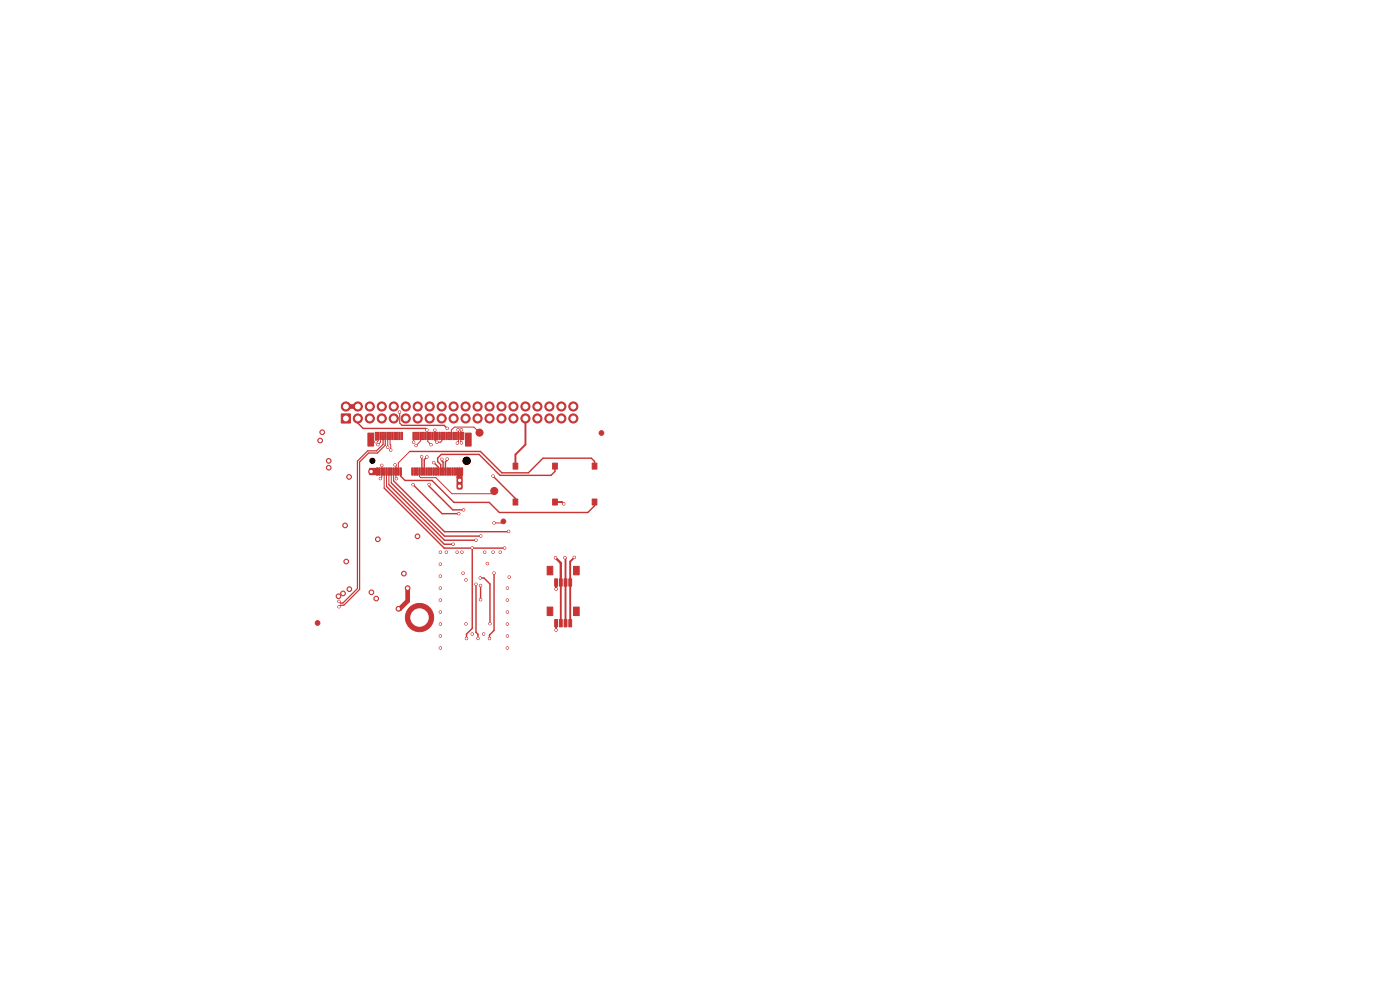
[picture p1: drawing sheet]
<svg xmlns="http://www.w3.org/2000/svg" width="297mm" height="210mm" viewBox="0 0 297 210" stroke-linecap="round" stroke-linejoin="round" font-family="sans-serif">
<g fill="#c83434" stroke="#c83434" stroke-width=".21">
<path d="M117.7 122.8h.6v1.5h-.6z"/>
<path d="M118.7 122.8h.6v1.5h-.6z"/>
<path d="M119.7 122.8h.6v1.5h-.6z"/>
<path d="M120.7 122.8h.6v1.5h-.6z"/>
<path d="M116.1 120.1h1.2v1.8h-1.2z"/>
<path d="M121.7 120.1h1.2v1.8h-1.2z"/>
<path d="M117.7 131.4h.6v1.6h-.6z"/>
<path d="M118.7 131.4h.6v1.6h-.6z"/>
<path d="M119.7 131.4h.6v1.6h-.6z"/>
<path d="M120.7 131.4h.6v1.6h-.6z"/>
<path d="M116.1 128.8h1.2v1.8h-1.2z"/>
<path d="M121.7 128.8h1.2v1.8h-1.2z"/>
<path d="M108.8 105.9h1v1.2h-1z"/>
<path d="M108.8 98.2h1v1.3h-1z"/>
<path d="M125.6 105.9h1v1.2h-1z"/>
<path d="M125.6 98.2h1v1.3h-1z"/>
<path d="M117.2 105.9h1v1.2h-1z"/>
<path d="M117.2 98.2h1v1.3h-1z"/>
<path d="M79.6 91.7h.3v1.6h-.3z"/>
<path d="M79.8 99.3h.3v1.5h-.3z"/>
<path d="M80.1 91.7h.3v1.6h-.3z"/>
<path d="M80.3 99.3h.3v1.5h-.3z"/>
<path d="M80.6 91.7h.3v1.6h-.3z"/>
<path d="M80.8 99.3h.3v1.5h-.3z"/>
<path d="M81.1 91.7h.3v1.6h-.3z"/>
<path d="M81.3 99.3h.4v1.5h-.4z"/>
<path d="M81.6 91.7h.3v1.6h-.3z"/>
<path d="M81.9 99.3h.2v1.5h-.2z"/>
<path d="M82.1 91.7h.3v1.6h-.3z"/>
<path d="M82.3 99.3h.3v1.5h-.3z"/>
<path d="M82.6 91.7h.3v1.6h-.3z"/>
<path d="M82.8 99.3h.3v1.5h-.3z"/>
<path d="M83.1 91.7h.3v1.6h-.3z"/>
<path d="M83.3 99.3h.3v1.5h-.3z"/>
<path d="M83.6 91.7h.3v1.6h-.3z"/>
<path d="M83.9 99.3h.3v1.5h-.3z"/>
<path d="M84.1 91.7h.3v1.6h-.3z"/>
<path d="M84.3 99.3h.4v1.5h-.4z"/>
<path d="M84.6 91.7h.3v1.6h-.3z"/>
<path d="M84.8 99.3h.3v1.5h-.3z"/>
<path d="M85.1 91.7h.3v1.6h-.3z"/>
<path d="M87.4 99.3h.3v1.5h-.3z"/>
<path d="M87.6 91.7h.3v1.6h-.3z"/>
<path d="M87.8 99.3h.3v1.5h-.3z"/>
<path d="M88.1 91.7h.3v1.6h-.3z"/>
<path d="M88.3 99.3h.3v1.5h-.3z"/>
<path d="M88.6 91.7h.3v1.6h-.3z"/>
<path d="M88.9 99.3h.2v1.5h-.2z"/>
<path d="M89.1 91.7h.3v1.6h-.3z"/>
<path d="M89.3 99.3h.4v1.5h-.4z"/>
<path d="M89.6 91.7h.3v1.6h-.3z"/>
<path d="M89.8 99.3h.3v1.5h-.3z"/>
<path d="M90.1 91.7h.3v1.6h-.3z"/>
<path d="M90.4 99.3h.2v1.5h-.2z"/>
<path d="M90.6 91.7h.3v1.6h-.3z"/>
<path d="M90.8 99.3h.4v1.5h-.4z"/>
<path d="M91.1 91.7h.3v1.6h-.3z"/>
<path d="M91.3 99.3h.3v1.5h-.3z"/>
<path d="M91.6 91.7h.3v1.6h-.3z"/>
<path d="M91.9 99.3h.2v1.5h-.2z"/>
<path d="M92.1 91.7h.3v1.6h-.3z"/>
<path d="M92.4 99.3h.3v1.5h-.3z"/>
<path d="M92.6 91.7h.3v1.6h-.3z"/>
<path d="M92.8 99.3h.3v1.5h-.3z"/>
<path d="M93.1 91.7h.3v1.6h-.3z"/>
<path d="M93.3 99.3h.3v1.5h-.3z"/>
<path d="M93.6 91.7h.3v1.6h-.3z"/>
<path d="M93.9 99.3h.2v1.5h-.2z"/>
<path d="M94.1 91.7h.3v1.6h-.3z"/>
<path d="M94.3 99.3h.4v1.5h-.4z"/>
<path d="M94.6 91.7h.3v1.6h-.3z"/>
<path d="M94.8 99.3h.3v1.5h-.3z"/>
<path d="M95.1 91.7h.3v1.6h-.3z"/>
<path d="M95.4 99.3h.2v1.5h-.2z"/>
<path d="M95.6 91.7h.3v1.6h-.3z"/>
<path d="M95.8 99.3h.4v1.5h-.4z"/>
<path d="M96.1 91.7h.3v1.6h-.3z"/>
<path d="M96.3 99.3h.3v1.5h-.3z"/>
<path d="M96.6 91.7h.3v1.6h-.3z"/>
<path d="M96.8 99.3h.3v1.5h-.3z"/>
<path d="M97.1 91.7h.3v1.6h-.3z"/>
<path d="M97.4 99.3h.3v1.5h-.3z"/>
<path d="M97.6 91.7h.3v1.6h-.3z"/>
<path d="M97.8 99.3h.3v1.5h-.3z"/>
<path d="M98.1 91.7h.3v1.6h-.3z"/>
<path d="M78 91.9h1.2v2.7h-1.2z"/>
<path d="M98.7 91.9h1.3v2.7h-1.3z"/>
<path d="M72.4 87.8h1.9v1.9h-1.9z"/>
<circle cx="106.8" cy="110.6" r=".5"/>
<circle cx="104.9" cy="104.2" r=".75"/>
<circle cx="67.4" cy="132.2" r=".5"/>
<circle cx="127.6" cy="91.9" r=".5"/>
<circle cx="89" cy="131" r="3"/>
<circle cx="101.7" cy="91.8" r=".75"/>
<circle cx="73.4" cy="86.2" r=".97"/>
<circle cx="75.9" cy="88.8" r=".97"/>
<circle cx="75.9" cy="86.2" r=".97"/>
<circle cx="78.4" cy="88.8" r=".97"/>
<circle cx="78.4" cy="86.2" r=".97"/>
<circle cx="81" cy="88.8" r=".97"/>
<circle cx="81" cy="86.2" r=".97"/>
<circle cx="83.5" cy="88.8" r=".97"/>
<circle cx="83.5" cy="86.2" r=".97"/>
<circle cx="86.1" cy="88.8" r=".97"/>
<circle cx="86.1" cy="86.2" r=".97"/>
<circle cx="88.6" cy="88.8" r=".97"/>
<circle cx="88.6" cy="86.2" r=".97"/>
<circle cx="91.1" cy="88.8" r=".97"/>
<circle cx="91.1" cy="86.2" r=".97"/>
<circle cx="93.7" cy="88.8" r=".97"/>
<circle cx="93.7" cy="86.2" r=".97"/>
<circle cx="96.2" cy="88.8" r=".97"/>
<circle cx="96.2" cy="86.2" r=".97"/>
<circle cx="98.8" cy="88.8" r=".97"/>
<circle cx="98.8" cy="86.2" r=".97"/>
<circle cx="101.3" cy="88.8" r=".97"/>
<circle cx="101.3" cy="86.2" r=".97"/>
<circle cx="103.8" cy="88.8" r=".97"/>
<circle cx="103.8" cy="86.2" r=".97"/>
<circle cx="106.4" cy="88.8" r=".97"/>
<circle cx="106.4" cy="86.2" r=".97"/>
<circle cx="108.9" cy="88.8" r=".97"/>
<circle cx="108.9" cy="86.2" r=".97"/>
<circle cx="111.5" cy="88.8" r=".97"/>
<circle cx="111.5" cy="86.2" r=".97"/>
<circle cx="114" cy="88.8" r=".97"/>
<circle cx="114" cy="86.2" r=".97"/>
<circle cx="116.5" cy="88.8" r=".97"/>
<circle cx="116.5" cy="86.2" r=".97"/>
<circle cx="119.1" cy="88.8" r=".97"/>
<circle cx="119.1" cy="86.2" r=".97"/>
<circle cx="121.6" cy="88.8" r=".97"/>
<circle cx="121.6" cy="86.2" r=".97"/>
<circle cx="74.1" cy="101.2" r=".5"/>
<circle cx="80.2" cy="114.4" r=".5"/>
<circle cx="87.7" cy="93.8" r=".25"/>
<circle cx="104.6" cy="117.1" r=".25"/>
<circle cx="79.8" cy="127" r=".5"/>
<circle cx="93.4" cy="132.4" r=".25"/>
<circle cx="107.6" cy="124.8" r=".25"/>
<circle cx="92.2" cy="91.3" r=".25"/>
<circle cx="93.4" cy="122.2" r=".25"/>
<circle cx="107.6" cy="127.3" r=".25"/>
<circle cx="97" cy="117.1" r=".25"/>
<circle cx="91.4" cy="94.3" r=".25"/>
<circle cx="93.4" cy="124.8" r=".25"/>
<circle cx="80.7" cy="101.5" r=".25"/>
<circle cx="106.1" cy="117.1" r=".25"/>
<circle cx="97.2" cy="91.2" r=".25"/>
<circle cx="67.9" cy="93.5" r=".5"/>
<circle cx="98.2" cy="121.6" r=".25"/>
<circle cx="84.1" cy="101.5" r=".25"/>
<circle cx="88.6" cy="113.8" r=".5"/>
<circle cx="82.3" cy="94.9" r=".25"/>
<circle cx="73.2" cy="111.5" r=".5"/>
<circle cx="97" cy="94" r=".25"/>
<circle cx="83.8" cy="98.6" r=".25"/>
<circle cx="97.9" cy="91.2" r=".25"/>
<circle cx="74.1" cy="125" r=".5"/>
<circle cx="73.5" cy="119.1" r=".5"/>
<circle cx="102.8" cy="117.1" r=".25"/>
<circle cx="92.7" cy="93.8" r=".25"/>
<circle cx="93.4" cy="117.1" r=".25"/>
<circle cx="103.4" cy="119.6" r=".25"/>
<circle cx="81" cy="98.7" r=".25"/>
<circle cx="107.6" cy="132.4" r=".25"/>
<circle cx="107.6" cy="137.5" r=".25"/>
<circle cx="108" cy="122.4" r=".25"/>
<circle cx="98.9" cy="132.3" r=".25"/>
<circle cx="118" cy="125" r=".25"/>
<circle cx="93.4" cy="129.8" r=".25"/>
<circle cx="94.7" cy="117.1" r=".25"/>
<circle cx="71.8" cy="126.5" r=".5"/>
<circle cx="97.9" cy="94" r=".25"/>
<circle cx="118" cy="133.7" r=".25"/>
<circle cx="72.8" cy="125.9" r=".5"/>
<circle cx="93.4" cy="119.7" r=".25"/>
<circle cx="93.4" cy="137.5" r=".25"/>
<circle cx="98.9" cy="123" r=".25"/>
<circle cx="100.2" cy="134.5" r=".25"/>
<circle cx="88.3" cy="94.5" r=".25"/>
<circle cx="102.6" cy="134.5" r=".25"/>
<circle cx="107.6" cy="134.9" r=".25"/>
<circle cx="79.7" cy="93.7" r=".25"/>
<circle cx="85.7" cy="121.7" r=".5"/>
<circle cx="107.6" cy="129.8" r=".25"/>
<circle cx="93.4" cy="127.3" r=".25"/>
<circle cx="98" cy="117.1" r=".25"/>
<circle cx="78.8" cy="125.6" r=".5"/>
<circle cx="80.2" cy="94.3" r=".25"/>
<circle cx="93.4" cy="134.9" r=".25"/>
<circle cx="68.4" cy="91.7" r=".5"/>
<circle cx="69.7" cy="97.8" r=".5"/>
<circle cx="69.7" cy="99.2" r=".5"/>
<circle cx="100.2" cy="116.2" r=".25"/>
<circle cx="99" cy="135.5" r=".25"/>
<circle cx="107.1" cy="116.3" r=".25"/>
<circle cx="101" cy="123.9" r=".25"/>
<circle cx="101.4" cy="135.4" r=".25"/>
<circle cx="103.8" cy="135.5" r=".25"/>
<circle cx="104.8" cy="121.6" r=".25"/>
<circle cx="101.9" cy="122.6" r=".25"/>
<circle cx="103.9" cy="132.3" r=".25"/>
<circle cx="82.9" cy="95.5" r=".25"/>
<circle cx="104.6" cy="101" r=".25"/>
<circle cx="92" cy="98.1" r=".25"/>
<circle cx="119.6" cy="106.9" r=".25"/>
<circle cx="78.7" cy="100" r=".5"/>
<circle cx="117.8" cy="118.3" r=".25"/>
<circle cx="97.5" cy="101.9" r=".5"/>
<circle cx="97.5" cy="103.1" r=".5"/>
<circle cx="98.4" cy="108.2" r=".25"/>
<circle cx="91" cy="102.8" r=".25"/>
<circle cx="119.8" cy="118.3" r=".25"/>
<circle cx="90.6" cy="91.2" r=".25"/>
<circle cx="87.6" cy="102.8" r=".25"/>
<circle cx="121.8" cy="118.2" r=".25"/>
<circle cx="97.3" cy="109" r=".25"/>
<circle cx="94.9" cy="90.9" r=".25"/>
<circle cx="84.8" cy="87.4" r=".25"/>
<circle cx="107.9" cy="112.7" r=".25"/>
<circle cx="102" cy="127.2" r=".25"/>
<circle cx="102" cy="124.2" r=".25"/>
<circle cx="71.9" cy="127.6" r=".25"/>
<circle cx="71.9" cy="128.7" r=".25"/>
<circle cx="96.1" cy="115.5" r=".25"/>
<circle cx="101" cy="114.6" r=".25"/>
<circle cx="102" cy="113.7" r=".25"/>
<circle cx="89.4" cy="96.9" r=".25"/>
<circle cx="90.6" cy="96.9" r=".25"/>
<circle cx="93.7" cy="97.4" r=".25"/>
<circle cx="94.9" cy="97.4" r=".25"/>
<circle cx="86.5" cy="124.8" r=".5"/>
<circle cx="84.5" cy="129.1" r=".5"/>
<circle cx="104.8" cy="110.9" r=".25"/>
</g>
<g fill="none" stroke="#c83434" stroke-width=".21">
<path d="M79.7 93.7h.1M80.2 92.5v1l-.2 .2h-.2M80.7 92.5v1.3l-.5 .5M81 98.7v2.5l-.3 .3M82.3 92.5v2.4M82.7 92.5l.2 3M83.8 98.6l.2 .2 .1 2.7M84.8 87.4v2.3M84.8 88.2h.1M84.8 89.3h.1M85 99.7v.3M86.9 95.8l-2.4 2.4v1.8"/>
<path d="M87.7 92.5v1.3M89.3 92.5v1l-1 1M90.8 92.5v1.1l.6 .7M92.3 91.3v2.1l.4 .4h.7l.3-.3v-1M97.2 91.2l.1 2.6-.3 .2M97.9 91.2l-.1 .1v2.5l.1 .2M101.7 91.8l-1.2-1.2h-4.1l-.6 .6v1.3M81.5 100v3.5M82 100v3.2M82.5 100v2.8M83 100v2.4M83.5 100v2"/>
<path d="M89 100v1.1l.2 .2h3.3l3.4 3.4h8.5l.5-.5M106.8 110.6l-.3 .3h-1.7"/>
</g>
<path d="M111.5 88.8v5.5l-2.2 2.1v2.5M117.7 106.5h1.5l.4 .4M119.8 118.3l.2 .1v13.8M121.8 118.2l-.8 .9v13.1M118 132.2v1.5M119 123.6v8.6M121 123.5v.1" fill="none" stroke="#c83434" stroke-width=".4"/>
<path d="M117.8 118.3l1.2 1.1v4.2M118 123.6v1.4" fill="none" stroke="#c83434" stroke-width=".5"/>
<path d="M73.4 86.2h2.5M86.5 124.8v2.7l-1.7 1.6h-.3" fill="none" stroke="#c83434" stroke-width="1"/>
<g fill="none" stroke="#c83434" stroke-width=".3">
<path d="M75.9 88.8v.9l1.2 1.2h13.2l.3 .3M85.3 90.2h8.9l.7 .7M86.9 95.8h15l4.6 4.5h5.6l3.1-3.1h10.2l.7 .7v1M89.4 96.9l.1 3.1M90.6 96.9l-.6 .6v2.5M92 98.1l1 1v.9M93.7 97.4v.4l.3 .2v2M94.9 97.4v.2l-.4 .4v2M117.7 98.9v1.1l-.8 .8h-10.8l-4.5-4.4h-8l-.8 .8v.7l.7 .7v1.4M79 100h-.3M81.5 103.5l12.7 12.8 6-.1M82 103.2l12.2 12.3h1.9"/>
<path d="M82.5 102.8l11.8 11.8h6.7M83 102.4l11.3 11.3h7.7M83.5 102l10.8 10.8 13.6-.1M85 100v1l.9 .9h5.7l4.7 4.7h7.5l2.1 2.1h18.8l1.4-1.4v-.8M87.6 102.8l6.2 6.2h3.5M91 102.8v.3l5 5.1h2.4M97 100v1.3M100.2 116.2v17.1l-1.2 1.2v1M100.2 116.2l6.8 .1M102 113.7h.1M104.6 101l4.7 4.7v.8M107.1 116.3h-.1"/>
<path d="M101 123.9v10.2l.4 .5v.8M101.9 122.6h.8l1.2 1.3v8.4M102 124.2v3M104.8 121.6v12.1l-1 1v.8"/>
</g>
<path d="M84.8 89.7l.5 .5" fill="none" stroke="#c83434" stroke-width=".25"/>
<path d="M81.2 92.5h.1M81.3 92.5v1.7l-1.4 1.4h-1.9l-2.2 2.2v27l-3.1 3.1h-.4l-.4-.3M81.7 92.5v1.9l-1.6 1.7h-1.9l-1.9 1.9v27l-3.4 3.4h-.7l-.3 .3M81.7 92.5h.1" fill="none" stroke="#c83434" stroke-width=".26"/>
<g fill="#c83434">
<path d="M97 99.3h1l.1 .1v4.2l-.2 .3h-.8l-.2-.3z"/>
<path d="M78.4 99.3h2.1v1.4l-2.1 .1-.2-.2z"/>
</g>
<g fill="#fff" stroke="#fff" stroke-width=".21">
<circle cx="74.1" cy="101.2" r=".25"/>
<circle cx="80.2" cy="114.4" r=".25"/>
<circle cx="87.7" cy="93.8" r=".13"/>
<circle cx="104.6" cy="117.1" r=".13"/>
<circle cx="79.8" cy="127" r=".25"/>
<circle cx="93.4" cy="132.4" r=".13"/>
<circle cx="107.6" cy="124.8" r=".13"/>
<circle cx="92.2" cy="91.3" r=".13"/>
<circle cx="93.4" cy="122.2" r=".13"/>
<circle cx="107.6" cy="127.3" r=".13"/>
<circle cx="97" cy="117.1" r=".13"/>
<circle cx="91.4" cy="94.3" r=".13"/>
<circle cx="93.4" cy="124.8" r=".13"/>
<circle cx="80.7" cy="101.5" r=".13"/>
<circle cx="106.1" cy="117.1" r=".13"/>
<circle cx="97.2" cy="91.2" r=".13"/>
<circle cx="67.9" cy="93.5" r=".25"/>
<circle cx="98.2" cy="121.6" r=".13"/>
<circle cx="84.1" cy="101.5" r=".13"/>
<circle cx="88.6" cy="113.8" r=".25"/>
<circle cx="82.3" cy="94.9" r=".13"/>
<circle cx="73.2" cy="111.5" r=".25"/>
<circle cx="97" cy="94" r=".13"/>
<circle cx="83.8" cy="98.6" r=".13"/>
<circle cx="97.9" cy="91.2" r=".13"/>
<circle cx="74.1" cy="125" r=".25"/>
<circle cx="73.5" cy="119.1" r=".25"/>
<circle cx="102.8" cy="117.1" r=".13"/>
<circle cx="92.7" cy="93.8" r=".13"/>
<circle cx="93.4" cy="117.1" r=".13"/>
<circle cx="103.4" cy="119.6" r=".13"/>
<circle cx="81" cy="98.7" r=".13"/>
<circle cx="107.6" cy="132.4" r=".13"/>
<circle cx="107.6" cy="137.5" r=".13"/>
<circle cx="108" cy="122.4" r=".13"/>
<circle cx="98.9" cy="132.3" r=".13"/>
<circle cx="118" cy="125" r=".13"/>
<circle cx="93.4" cy="129.8" r=".13"/>
<circle cx="94.7" cy="117.1" r=".13"/>
<circle cx="71.8" cy="126.5" r=".25"/>
<circle cx="97.9" cy="94" r=".13"/>
<circle cx="118" cy="133.7" r=".13"/>
<circle cx="72.8" cy="125.9" r=".25"/>
<circle cx="93.4" cy="119.7" r=".13"/>
<circle cx="93.4" cy="137.5" r=".13"/>
<circle cx="98.9" cy="123" r=".13"/>
<circle cx="100.2" cy="134.5" r=".13"/>
<circle cx="88.3" cy="94.5" r=".13"/>
<circle cx="102.6" cy="134.5" r=".13"/>
<circle cx="107.6" cy="134.9" r=".13"/>
<circle cx="79.7" cy="93.7" r=".13"/>
<circle cx="85.7" cy="121.7" r=".25"/>
<circle cx="107.6" cy="129.8" r=".13"/>
<circle cx="93.4" cy="127.3" r=".13"/>
<circle cx="98" cy="117.1" r=".13"/>
<circle cx="78.8" cy="125.6" r=".25"/>
<circle cx="80.2" cy="94.3" r=".13"/>
<circle cx="93.4" cy="134.9" r=".13"/>
<circle cx="68.4" cy="91.7" r=".25"/>
<circle cx="69.7" cy="97.8" r=".25"/>
<circle cx="69.7" cy="99.2" r=".25"/>
<circle cx="100.2" cy="116.2" r=".13"/>
<circle cx="99" cy="135.5" r=".13"/>
<circle cx="107.1" cy="116.3" r=".13"/>
<circle cx="101" cy="123.9" r=".13"/>
<circle cx="101.4" cy="135.4" r=".13"/>
<circle cx="103.8" cy="135.5" r=".13"/>
<circle cx="104.8" cy="121.6" r=".13"/>
<circle cx="101.9" cy="122.6" r=".13"/>
<circle cx="103.9" cy="132.3" r=".13"/>
<circle cx="82.9" cy="95.5" r=".13"/>
<circle cx="104.6" cy="101" r=".13"/>
<circle cx="92" cy="98.1" r=".13"/>
<circle cx="119.6" cy="106.9" r=".13"/>
<circle cx="78.7" cy="100" r=".25"/>
<circle cx="117.8" cy="118.3" r=".13"/>
<circle cx="97.5" cy="101.9" r=".25"/>
<circle cx="97.5" cy="103.1" r=".25"/>
<circle cx="98.4" cy="108.2" r=".13"/>
<circle cx="91" cy="102.8" r=".13"/>
<circle cx="119.8" cy="118.3" r=".13"/>
<circle cx="90.6" cy="91.2" r=".13"/>
<circle cx="87.6" cy="102.8" r=".13"/>
<circle cx="121.8" cy="118.2" r=".13"/>
<circle cx="97.3" cy="109" r=".13"/>
<circle cx="94.9" cy="90.9" r=".13"/>
<circle cx="84.8" cy="87.4" r=".13"/>
<circle cx="107.9" cy="112.7" r=".13"/>
<circle cx="102" cy="127.2" r=".13"/>
<circle cx="102" cy="124.2" r=".13"/>
<circle cx="71.9" cy="127.6" r=".13"/>
<circle cx="71.9" cy="128.7" r=".13"/>
<circle cx="96.1" cy="115.5" r=".13"/>
<circle cx="101" cy="114.6" r=".13"/>
<circle cx="102" cy="113.7" r=".13"/>
<circle cx="89.4" cy="96.9" r=".13"/>
<circle cx="90.6" cy="96.9" r=".13"/>
<circle cx="93.7" cy="97.4" r=".13"/>
<circle cx="94.9" cy="97.4" r=".13"/>
<circle cx="86.5" cy="124.8" r=".25"/>
<circle cx="84.5" cy="129.1" r=".25"/>
<circle cx="104.8" cy="110.9" r=".13"/>
<circle cx="68.5" cy="136.5" r="1.35"/>
<circle cx="126.5" cy="136.5" r="1.35"/>
<circle cx="89" cy="131" r="1.85"/>
<circle cx="68.5" cy="87.5" r="1.35"/>
<circle cx="126.5" cy="87.5" r="1.35"/>
<circle cx="73.4" cy="88.8" r=".51"/>
<circle cx="73.4" cy="86.2" r=".51"/>
<circle cx="75.9" cy="88.8" r=".51"/>
<circle cx="75.9" cy="86.2" r=".51"/>
<circle cx="78.4" cy="88.8" r=".51"/>
<circle cx="78.4" cy="86.2" r=".51"/>
<circle cx="81" cy="88.8" r=".51"/>
<circle cx="81" cy="86.2" r=".51"/>
<circle cx="83.5" cy="88.8" r=".51"/>
<circle cx="83.5" cy="86.2" r=".51"/>
<circle cx="86.1" cy="88.8" r=".51"/>
<circle cx="86.1" cy="86.2" r=".51"/>
<circle cx="88.6" cy="88.8" r=".51"/>
<circle cx="88.6" cy="86.2" r=".51"/>
<circle cx="91.1" cy="88.8" r=".51"/>
<circle cx="91.1" cy="86.2" r=".51"/>
<circle cx="93.7" cy="88.8" r=".51"/>
<circle cx="93.7" cy="86.2" r=".51"/>
<circle cx="96.2" cy="88.8" r=".51"/>
<circle cx="96.2" cy="86.2" r=".51"/>
<circle cx="98.8" cy="88.8" r=".51"/>
<circle cx="98.8" cy="86.2" r=".51"/>
<circle cx="101.3" cy="88.8" r=".51"/>
<circle cx="101.3" cy="86.2" r=".51"/>
<circle cx="103.8" cy="88.8" r=".51"/>
<circle cx="103.8" cy="86.2" r=".51"/>
<circle cx="106.4" cy="88.8" r=".51"/>
<circle cx="106.4" cy="86.2" r=".51"/>
<circle cx="108.9" cy="88.8" r=".51"/>
<circle cx="108.9" cy="86.2" r=".51"/>
<circle cx="111.5" cy="88.8" r=".51"/>
<circle cx="111.5" cy="86.2" r=".51"/>
<circle cx="114" cy="88.8" r=".51"/>
<circle cx="114" cy="86.2" r=".51"/>
<circle cx="116.5" cy="88.8" r=".51"/>
<circle cx="116.5" cy="86.2" r=".51"/>
<circle cx="119.1" cy="88.8" r=".51"/>
<circle cx="119.1" cy="86.2" r=".51"/>
<circle cx="121.6" cy="88.8" r=".51"/>
<circle cx="121.6" cy="86.2" r=".51"/>
</g>
<g fill="#000" stroke="#000" stroke-width=".21">
<circle cx="79" cy="97.8" r=".55"/>
<circle cx="99" cy="97.7" r=".8"/>
</g>
</svg>
